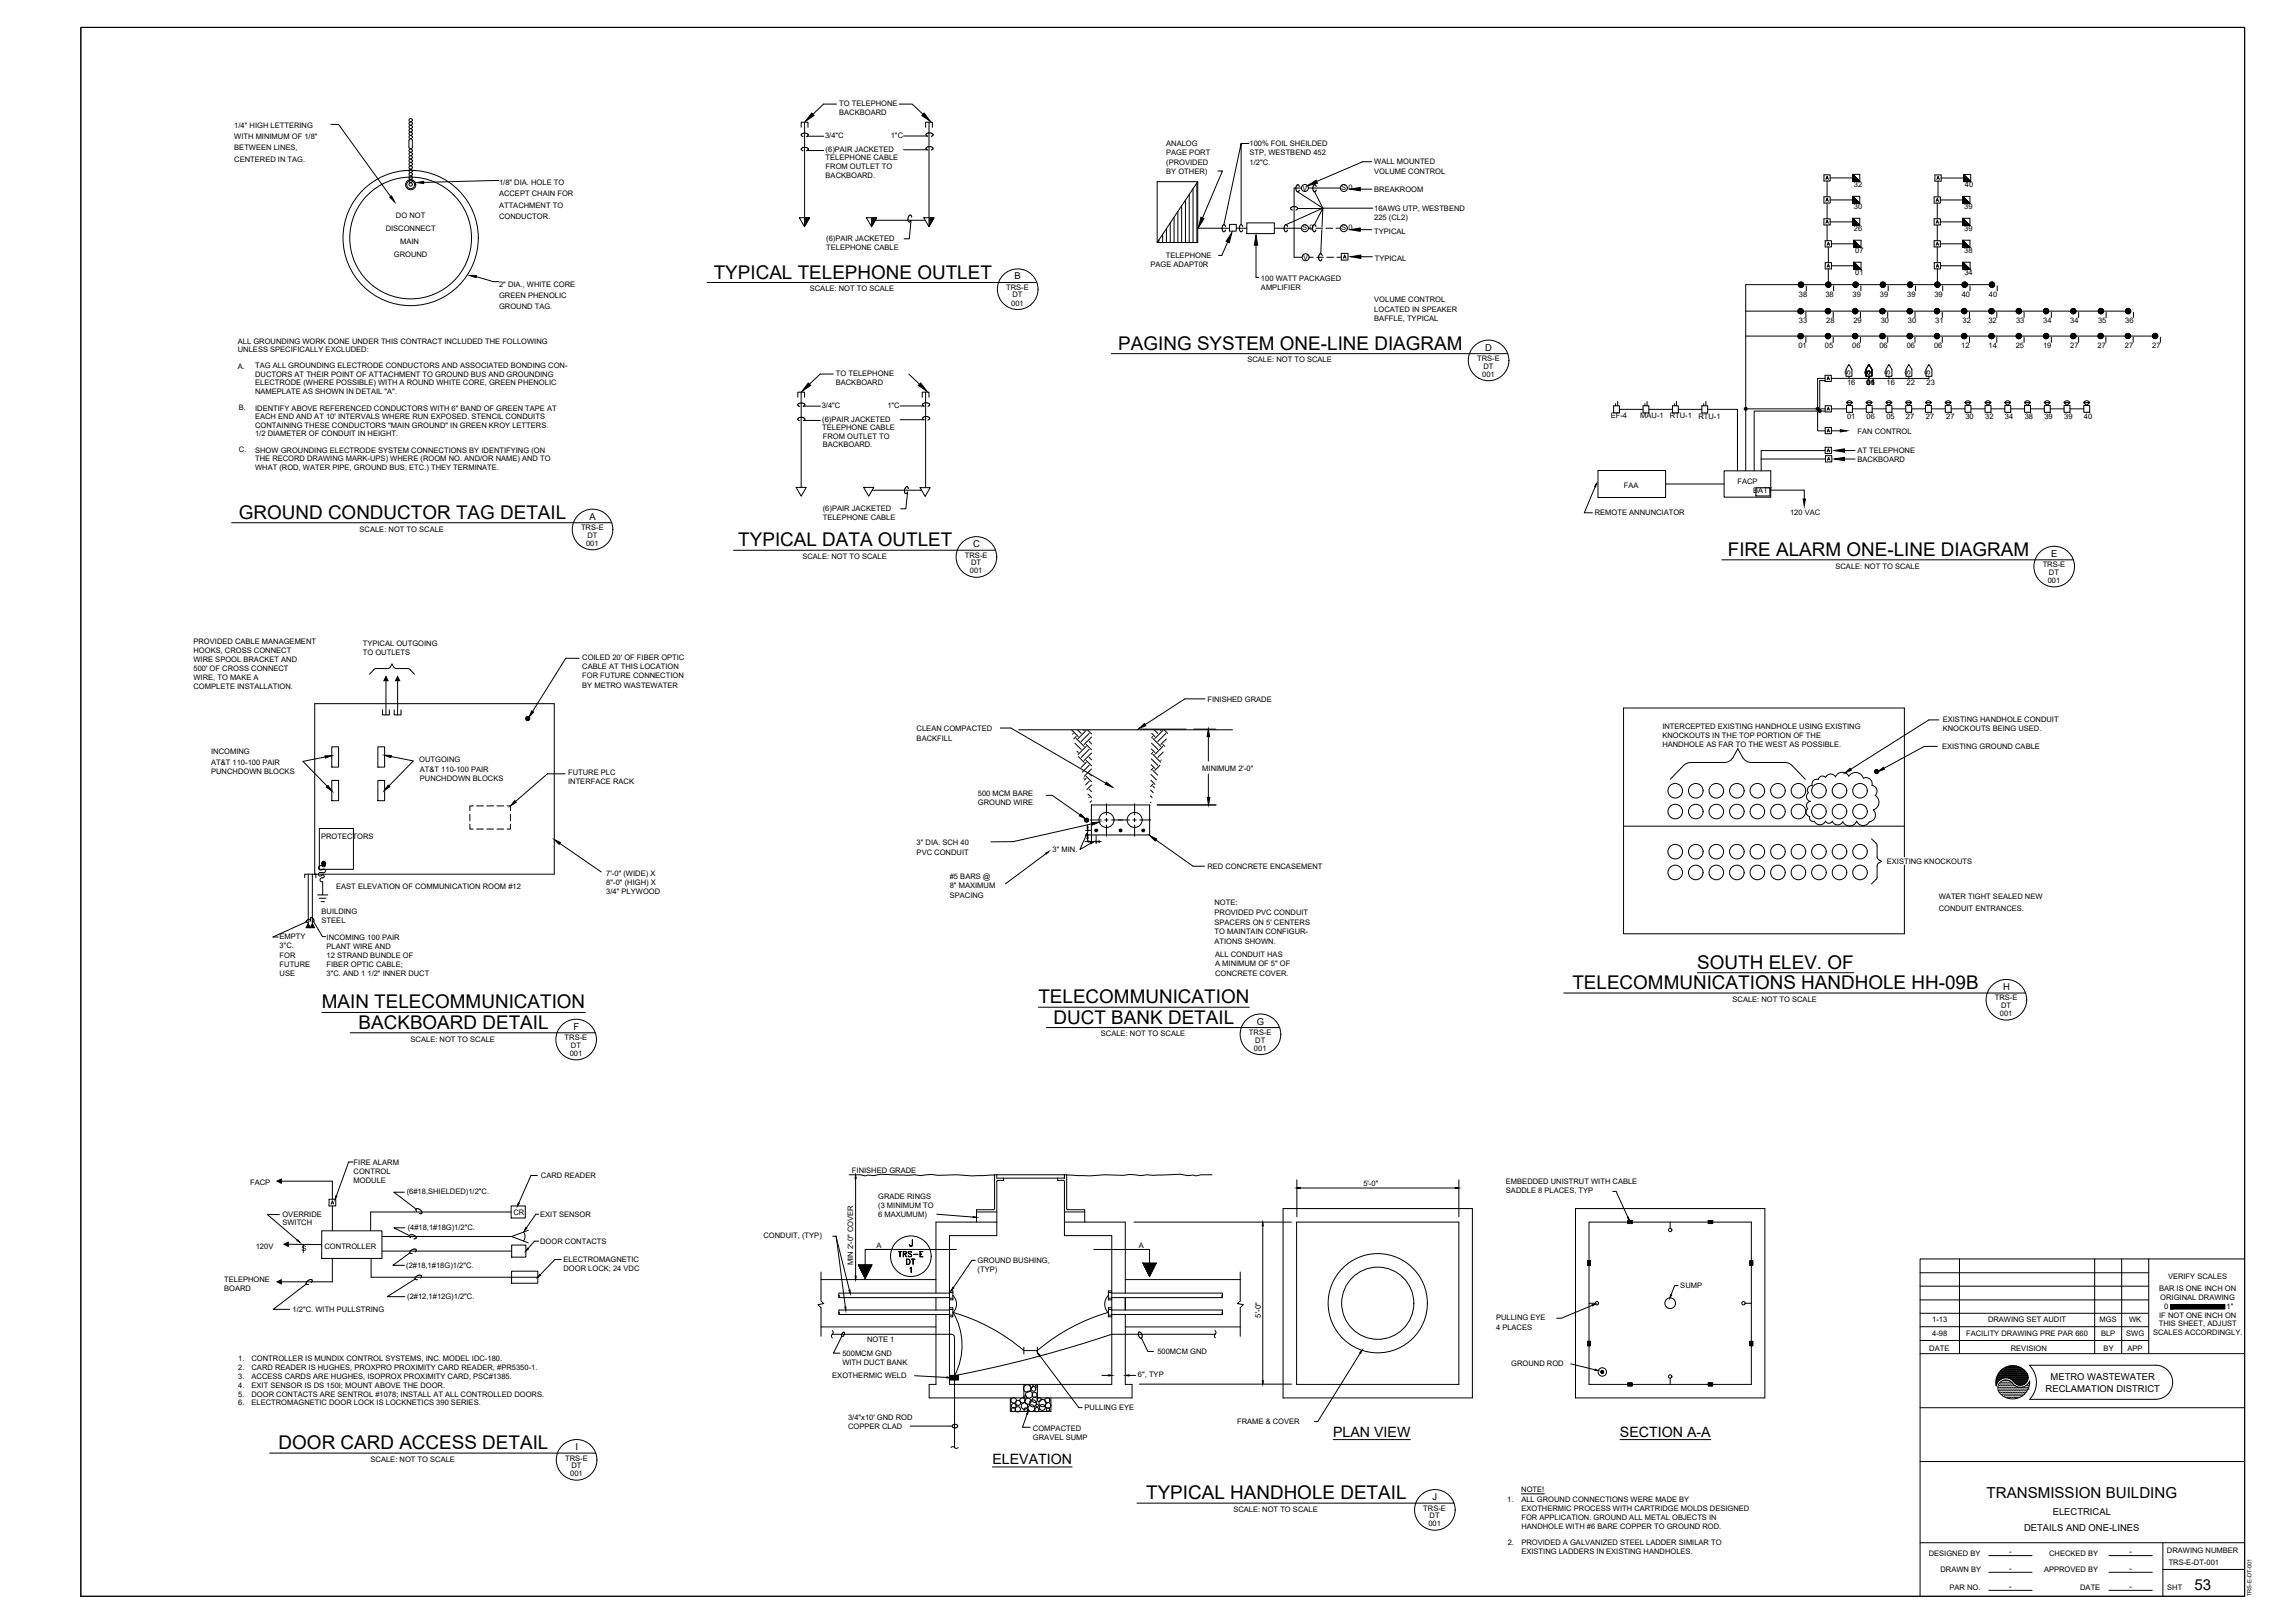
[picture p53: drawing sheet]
<svg xmlns="http://www.w3.org/2000/svg" width="1067mm" height="762mm" viewBox="0 0 1067 762" stroke-linecap="round" stroke-linejoin="round" font-family="sans-serif">
<defs><g id="words">
<g font-size="8.9">
<text x="335" y="131">TYPICAL TELEPHONE OUTLET</text>
<text x="525" y="164">PAGING SYSTEM ONE-LINE DIAGRAM</text>
<text x="112" y="244">GROUND CONDUCTOR TAG DETAIL</text>
<text x="347" y="256">TYPICAL DATA OUTLET</text>
<text x="811" y="261">FIRE ALARM ONE-LINE DIAGRAM</text>
<text x="797" y="455">SOUTH ELEV. OF</text>
<text x="738" y="464">TELECOMMUNICATIONS HANDHOLE HH-09B</text>
<text x="151" y="473">MAIN TELECOMMUNICATION</text>
<text x="488" y="471">TELECOMMUNICATION</text>
<text x="168" y="483">BACKBOARD DETAIL</text>
<text x="495" y="481">DUCT BANK DETAIL</text>
<text x="131" y="680">DOOR CARD ACCESS DETAIL</text>
<text x="538" y="704">TYPICAL HANDHOLE DETAIL</text>
</g>
<g font-size="7.1">
<text x="933" y="703">TRANSMISSION BUILDING</text>
<text x="1030" y="746">53</text>
</g>
<g font-size="6.7">
<text x="626" y="674">PLAN VIEW</text>
<text x="761" y="674">SECTION A-A</text>
<text x="466" y="687">ELEVATION</text>
</g>
<g font-size="5.7">
<text x="421" y="591">TRS-E</text>
<text x="424" y="595">DT</text>
</g>
<g font-size="4.4">
<text x="908" y="85">A</text>
<text x="908" y="106">A</text>
<text x="857" y="116">A</text>
<text x="476" y="131">B</text>
<text x="857" y="127">A</text>
<text x="697" y="165">D</text>
<text x="857" y="194">A</text>
<text x="857" y="204">A</text>
<text x="857" y="213">A</text>
<text x="277" y="244">A</text>
<text x="457" y="257">C</text>
<text x="963" y="261">E</text>
<text x="941" y="465">H</text>
<text x="269" y="483">F</text>
<text x="590" y="481">G</text>
<text x="154" y="567">A</text>
<text x="963" y="648">METRO WASTEWATER</text>
<text x="960" y="653">RECLAMATION DISTRICT</text>
<text x="270" y="681">I</text>
<text x="673" y="704">J</text>
<text x="964" y="711">ELECTRICAL</text>
<text x="950" y="719">DETAILS AND ONE-LINES</text>
</g>
<g font-size="3.5">
<text x="394" y="50">TO TELEPHONE</text>
<text x="394" y="54">BACKBOARD</text>
<text x="110" y="65">WITH MINIMUM OF 1/8&quot;</text>
<text x="110" y="60">1/4&quot; HIGH LETTERING</text>
<text x="387" y="65">3/4&quot;C</text>
<text x="418" y="65">1&quot;C</text>
<text x="110" y="71">BETWEEN LINES,</text>
<text x="388" y="71">(6)PAIR JACKETED</text>
<text x="548" y="69">ANALOG</text>
<text x="587" y="69">100% FOIL SHEILDED</text>
<text x="110" y="76">CENTERED IN TAG.</text>
<text x="388" y="75">TELEPHONE CABLE</text>
<text x="548" y="77">(PROVIDED</text>
<text x="548" y="73">PAGE PORT</text>
<text x="587" y="77">1/2&quot;C.</text>
<text x="587" y="73">STP, WESTBEND 452</text>
<text x="645" y="77">WALL MOUNTED</text>
<text x="388" y="79">FROM OUTLET TO</text>
<text x="388" y="83">BACKBOARD.</text>
<text x="548" y="82">BY OTHER)</text>
<text x="645" y="82">VOLUME CONTROL</text>
<text x="234" y="87">1/8&quot; DIA. HOLE TO</text>
<text x="612" y="90">V</text>
<text x="630" y="89">S 0</text>
<text x="871" y="88">32</text>
<text x="923" y="88">40</text>
<text x="234" y="92">ACCEPT CHAIN FOR</text>
<text x="645" y="90">BREAKROOM</text>
<text x="234" y="97">ATTACHMENT TO</text>
<text x="645" y="99">16AWG UTP, WESTBEND</text>
<text x="871" y="98">30</text>
<text x="922" y="98">39</text>
<text x="186" y="102">DO NOT</text>
<text x="234" y="103">CONDUCTOR.</text>
<text x="645" y="103">225 (CL2)</text>
<text x="181" y="108">DISCONNECT</text>
<text x="388" y="113">(6)PAIR JACKETED</text>
<text x="611" y="108">S 0</text>
<text x="630" y="108">S 0</text>
<text x="645" y="110">TYPICAL</text>
<text x="871" y="109">26</text>
<text x="922" y="109">39</text>
<text x="188" y="115">MAIN</text>
<text x="388" y="117">TELEPHONE CABLE</text>
<text x="871" y="119">07</text>
<text x="922" y="119">38</text>
<text x="185" y="121">GROUND</text>
<text x="540" y="126">PAGE ADAPT0R</text>
<text x="547" y="121">TELEPHONE</text>
<text x="612" y="122">V</text>
<text x="646" y="123">TYPICAL</text>
<text x="592" y="132">100 WATT PACKAGED</text>
<text x="871" y="129">01</text>
<text x="922" y="129">34</text>
<text x="234" y="135">2&quot; DIA., WHITE CORE</text>
<text x="380" y="137">SCALE: NOT TO SCALE</text>
<text x="472" y="136">TRS-E</text>
<text x="592" y="136">AMPLIFIER</text>
<text x="234" y="140">GREEN PHENOLIC</text>
<text x="475" y="143">001</text>
<text x="475" y="140">DT</text>
<text x="645" y="142">VOLUME CONTROL</text>
<text x="845" y="139">38</text>
<text x="857" y="139">38</text>
<text x="870" y="139">39</text>
<text x="883" y="139">39</text>
<text x="895" y="139">39</text>
<text x="908" y="139">39</text>
<text x="921" y="139">40</text>
<text x="934" y="139">40</text>
<text x="234" y="145">GROUND TAG.</text>
<text x="645" y="146">LOCATED IN SPEAKER</text>
<text x="645" y="151">BAFFLE, TYPICAL</text>
<text x="845" y="152">33</text>
<text x="857" y="152">28</text>
<text x="870" y="152">29</text>
<text x="883" y="152">30</text>
<text x="896" y="152">30</text>
<text x="909" y="152">31</text>
<text x="921" y="152">32</text>
<text x="934" y="152">32</text>
<text x="947" y="152">33</text>
<text x="959" y="152">34</text>
<text x="972" y="152">34</text>
<text x="985" y="152">35</text>
<text x="998" y="152">36</text>
<text x="112" y="162">ALL GROUNDING WORK DONE UNDER THIS CONTRACT INCLUDED THE FOLLOWING</text>
<text x="112" y="165">UNLESS SPECIFICALLY EXCLUDED:</text>
<text x="844" y="163">01</text>
<text x="857" y="163">05</text>
<text x="870" y="163">06</text>
<text x="882" y="163">06</text>
<text x="895" y="163">06</text>
<text x="908" y="163">06</text>
<text x="921" y="163">12</text>
<text x="934" y="163">14</text>
<text x="946" y="163">25</text>
<text x="959" y="163">19</text>
<text x="972" y="163">27</text>
<text x="985" y="163">27</text>
<text x="998" y="163">27</text>
<text x="1011" y="163">27</text>
<text x="112" y="173">A.</text>
<text x="120" y="173">TAG ALL GROUNDING ELECTRODE CONDUCTORS AND ASSOCIATED BONDING CON-</text>
<text x="586" y="170">SCALE: NOT TO SCALE</text>
<text x="694" y="170">TRS-E</text>
<text x="697" y="173">DT</text>
<text x="120" y="177">DUCTORS AT THEIR POINT OF ATTACHMENT TO GROUND BUS AND GROUNDING</text>
<text x="392" y="177">TO TELEPHONE</text>
<text x="696" y="177">001</text>
<text x="869" y="176" transform="rotate(-90 869 176)">S</text>
<text x="878" y="176" transform="rotate(-90 878 176)">S</text>
<text x="888" y="176" transform="rotate(-90 888 176)">S</text>
<text x="897" y="176" transform="rotate(-90 897 176)">S</text>
<text x="906" y="176" transform="rotate(-90 906 176)">S</text>
<text x="120" y="185">NAMEPLATE AS SHOWN IN DETAIL &quot;A&quot;.</text>
<text x="120" y="181">ELECTRODE (WHERE POSSIBLE) WITH A ROUND WHITE CORE, GREEN PHENOLIC</text>
<text x="392" y="181">BACKBOARD</text>
<text x="867" y="181">16</text>
<text x="876" y="181">01</text>
<text x="876" y="181">16</text>
<text x="886" y="181">16</text>
<text x="895" y="181">22</text>
<text x="905" y="181">23</text>
<text x="386" y="192">3/4&quot;C</text>
<text x="417" y="192">1&quot;C</text>
<text x="112" y="193">B.</text>
<text x="120" y="197">EACH END AND AT 10' INTERVALS WHERE RUN EXPOSED. STENCIL CONDUITS</text>
<text x="120" y="193">IDENTIFY ABOVE REFERENCED CONDUCTORS WITH 6&quot; BAND OF GREEN TAPE AT</text>
<text x="386" y="198">(6)PAIR JACKETED</text>
<text x="756" y="196">EF-4</text>
<text x="770" y="196">MAU-1</text>
<text x="784" y="196">RTU-1</text>
<text x="797" y="197">RTU-1</text>
<text x="867" y="197">01</text>
<text x="876" y="197">06</text>
<text x="886" y="197">05</text>
<text x="895" y="197">27</text>
<text x="904" y="197">27</text>
<text x="914" y="197">27</text>
<text x="923" y="197">30</text>
<text x="932" y="197">32</text>
<text x="941" y="197">34</text>
<text x="951" y="197">38</text>
<text x="960" y="197">39</text>
<text x="969" y="197">39</text>
<text x="979" y="197">40</text>
<text x="120" y="201">CONTAINING THESE CONDUCTORS &quot;MAIN GROUND&quot; IN GREEN KROY LETTERS.</text>
<text x="386" y="202">TELEPHONE CABLE</text>
<text x="872" y="204">FAN CONTROL</text>
<text x="120" y="205">1/2 DIAMETER OF CONDUIT IN HEIGHT.</text>
<text x="386" y="210">BACKBOARD.</text>
<text x="386" y="206">FROM OUTLET TO</text>
<text x="112" y="212">C.</text>
<text x="120" y="213">SHOW GROUNDING ELECTRODE SYSTEM CONNECTIONS BY IDENTIFYING (ON</text>
<text x="872" y="213">AT TELEPHONE</text>
<text x="120" y="221">WHAT (ROD, WATER PIPE, GROUND BUS, ETC.) THEY TERMINATE.</text>
<text x="120" y="217">THE RECORD DRAWING MARK-UPS) WHERE (ROOM NO. AND/OR NAME) AND TO</text>
<text x="872" y="217">BACKBOARD</text>
<text x="816" y="227">FACP</text>
<text x="762" y="229">FAA</text>
<text x="823" y="231">BATT</text>
<text x="386" y="244">TELEPHONE CABLE</text>
<text x="386" y="240">(6)PAIR JACKETED</text>
<text x="749" y="242">REMOTE ANNUNCIATOR</text>
<text x="840" y="242">120 VAC</text>
<text x="169" y="250">SCALE: NOT TO SCALE</text>
<text x="273" y="249">TRS-E</text>
<text x="275" y="256">001</text>
<text x="276" y="252">DT</text>
<text x="377" y="262">SCALE: NOT TO SCALE</text>
<text x="453" y="262">TRS-E</text>
<text x="455" y="269">001</text>
<text x="456" y="265">DT</text>
<text x="862" y="267">SCALE: NOT TO SCALE</text>
<text x="959" y="266">TRS-E</text>
<text x="962" y="270">DT</text>
<text x="961" y="274">001</text>
<text x="91" y="302">PROVIDED CABLE MANAGEMENT</text>
<text x="170" y="303">TYPICAL OUTGOING</text>
<text x="91" y="307">HOOKS, CROSS CONNECT</text>
<text x="91" y="311">WIRE SPOOL BRACKET AND</text>
<text x="170" y="308">TO OUTLETS</text>
<text x="273" y="310">COILED 20' OF FIBER OPTIC</text>
<text x="91" y="315">500' OF CROSS CONNECT</text>
<text x="273" y="314">CABLE AT THIS LOCATION</text>
<text x="91" y="319">WIRE, TO MAKE A</text>
<text x="91" y="324">COMPLETE INSTALLATION.</text>
<text x="273" y="319">FOR FUTURE CONNECTION</text>
<text x="273" y="323">BY METRO WASTEWATER</text>
<text x="567" y="329">FINISHED GRADE</text>
<text x="912" y="339">EXISTING HANDHOLE CONDUIT</text>
<text x="430" y="348">BACKFILL</text>
<text x="430" y="343">CLEAN COMPACTED</text>
<text x="781" y="342">INTERCEPTED EXISTING HANDHOLE USING EXISTING</text>
<text x="781" y="346">KNOCKOUTS IN THE TOP PORTION OF THE</text>
<text x="912" y="343">KNOCKOUTS BEING USED.</text>
<text x="781" y="351">HANDHOLE AS FAR TO THE WEST AS POSSIBLE.</text>
<text x="912" y="352">EXISTING GROUND CABLE</text>
<text x="99" y="354">INCOMING</text>
<text x="99" y="359">AT&amp;T 110-100 PAIR</text>
<text x="197" y="358">OUTGOING</text>
<text x="99" y="363">PUNCHDOWN BLOCKS</text>
<text x="197" y="362">AT&amp;T 110-100 PAIR</text>
<text x="267" y="364">FUTURE PLC</text>
<text x="565" y="362">MINIMUM 2'-0&quot;</text>
<text x="197" y="367">PUNCHDOWN BLOCKS</text>
<text x="267" y="368">INTERFACE RACK</text>
<text x="459" y="374">500 MCM BARE</text>
<text x="459" y="378">GROUND WIRE</text>
<text x="151" y="394">PROTECTORS</text>
<text x="430" y="401">PVC CONDUIT</text>
<text x="430" y="397">3&quot; DIA. SCH 40</text>
<text x="494" y="400">3&quot; MIN.</text>
<text x="886" y="405">EXISTING KNOCKOUTS</text>
<text x="285" y="411">7'-0&quot; (WIDE) X</text>
<text x="446" y="413">#5 BARS @</text>
<text x="567" y="408">RED CONCRETE ENCASEMENT</text>
<text x="158" y="417">EAST ELEVATION OF COMMUNICATION ROOM #12</text>
<text x="285" y="415">8&quot;-0&quot; (HIGH) X</text>
<text x="285" y="420">3/4&quot; PLYWOOD</text>
<text x="446" y="417">8&quot; MAXIMUM</text>
<text x="446" y="421">SPACING</text>
<text x="570" y="425">NOTE:</text>
<text x="910" y="422">WATER TIGHT SEALED NEW</text>
<text x="151" y="429">BUILDING</text>
<text x="570" y="430">PROVIDED PVC CONDUIT</text>
<text x="910" y="428">CONDUIT ENTRANCES.</text>
<text x="151" y="434">STEEL</text>
<text x="570" y="434">SPACERS ON 5' CENTERS</text>
<text x="131" y="441">EMPTY</text>
<text x="153" y="441">INCOMING 100 PAIR</text>
<text x="570" y="443">ATIONS SHOWN.</text>
<text x="570" y="439">TO MAINTAIN CONFIGUR-</text>
<text x="131" y="445">3&quot;C.</text>
<text x="131" y="450">FOR</text>
<text x="153" y="445">PLANT WIRE AND</text>
<text x="153" y="450">12 STRAND BUNDLE OF</text>
<text x="571" y="449">ALL CONDUIT HAS</text>
<text x="131" y="454">FUTURE</text>
<text x="153" y="454">FIBER OPTIC CABLE;</text>
<text x="571" y="454">A MINIMUM OF 5&quot; OF</text>
<text x="131" y="458">USE</text>
<text x="153" y="458">3&quot;C. AND 1 1/2&quot; INNER DUCT</text>
<text x="571" y="458">CONCRETE COVER.</text>
<text x="813" y="470">SCALE: NOT TO SCALE</text>
<text x="937" y="470">TRS-E</text>
<text x="940" y="473">DT</text>
<text x="939" y="477">001</text>
<text x="586" y="486">TRS-E</text>
<text x="193" y="489">SCALE: NOT TO SCALE</text>
<text x="265" y="488">TRS-E</text>
<text x="268" y="492">DT</text>
<text x="517" y="487">SCALE: NOT TO SCALE</text>
<text x="589" y="489">DT</text>
<text x="267" y="496">001</text>
<text x="589" y="493">001</text>
<text x="166" y="547">FIRE ALARM</text>
<text x="166" y="551">CONTROL</text>
<text x="400" y="551">FINISHED GRADE</text>
<text x="117" y="557">FACP</text>
<text x="166" y="555">MODULE</text>
<text x="254" y="553">CARD READER</text>
<text x="640" y="557">5'-0&quot;</text>
<text x="707" y="556">EMBEDDED UNISTRUT WITH CABLE</text>
<text x="191" y="561">(6#18,SHIELDED)1/2&quot;C.</text>
<text x="412" y="563">GRADE RINGS</text>
<text x="707" y="560">SADDLE 8 PLACES, TYP</text>
<text x="412" y="567">(3 MINIMUM TO</text>
<text x="133" y="575">SWITCH</text>
<text x="133" y="572">OVERRIDE</text>
<text x="241" y="570">CR</text>
<text x="254" y="571">EXIT SENSOR</text>
<text x="412" y="571">6 MAXUMUM)</text>
<text x="191" y="578">(4#18,1#18G)1/2&quot;C.</text>
<text x="359" y="581">CONDUIT, (TYP)</text>
<text x="120" y="587">120V</text>
<text x="142" y="587">S</text>
<text x="152" y="587">CONTROLLER</text>
<text x="254" y="584">DOOR CONTACTS</text>
<text x="412" y="586">A</text>
<text x="535" y="586">A</text>
<text x="265" y="592">ELECTROMAGNETIC</text>
<text x="459" y="593">GROUND BUSHING,</text>
<text x="191" y="595">(2#18,1#18G)1/2&quot;C.</text>
<text x="265" y="597">DOOR LOCK; 24 VDC</text>
<text x="401" y="594" transform="rotate(-90 401 594)">MIN 2'-0&quot; COVER</text>
<text x="459" y="597">(TYP)</text>
<text x="105" y="602">TELEPHONE</text>
<text x="789" y="605">SUMP</text>
<text x="1018" y="601">VERIFY SCALES</text>
<text x="105" y="606">BOARD</text>
<text x="191" y="610">(2#12,1#12G)1/2&quot;C.</text>
<text x="1014" y="606">BAR IS ONE INCH ON</text>
<text x="1014" y="610">ORIGINAL DRAWING</text>
<text x="137" y="616">1/2&quot;C. WITH PULLSTRING</text>
<text x="1016" y="615">0</text>
<text x="1046" y="615">1&quot;</text>
<text x="592" y="619" transform="rotate(-90 592 619)">5'-0&quot;</text>
<text x="702" y="620">PULLING EYE</text>
<text x="907" y="621">1-13</text>
<text x="933" y="621">DRAWING SET AUDIT</text>
<text x="986" y="621">MGS</text>
<text x="1000" y="621">WK</text>
<text x="1014" y="623">THIS SHEET, ADJUST</text>
<text x="1014" y="619">IF NOT ONE INCH ON</text>
<text x="702" y="624">4 PLACES</text>
<text x="907" y="627">4-98</text>
<text x="923" y="627">FACILITY DRAWING PRE PAR 660</text>
<text x="987" y="627">BLP</text>
<text x="998" y="627">SWG</text>
<text x="1011" y="627">SCALES ACCORDINGLY.</text>
<text x="407" y="630">NOTE 1</text>
<text x="543" y="636">500MCM GND</text>
<text x="906" y="634">DATE</text>
<text x="944" y="634">REVISION</text>
<text x="988" y="634">BY</text>
<text x="999" y="634">APP</text>
<text x="112" y="639">1.</text>
<text x="118" y="639">CONTROLLER IS MUNDIX CONTROL SYSTEMS, INC. MODEL IDC-180.</text>
<text x="396" y="636">500MCM GND</text>
<text x="396" y="641">WITH DUCT BANK</text>
<text x="710" y="642">GROUND ROD</text>
<text x="112" y="643">2.</text>
<text x="112" y="647">3.</text>
<text x="118" y="643">CARD READER IS HUGHES, PROXPRO PROXIMITY CARD READER, #PR5350-1.</text>
<text x="118" y="647">ACCESS CARDS ARE HUGHES, ISOPROX PROXIMITY CARD, PSC#1385.</text>
<text x="391" y="647">EXOTHERMIC WELD</text>
<text x="534" y="646">6&quot;, TYP</text>
<text x="112" y="652">4.</text>
<text x="118" y="652">EXIT SENSOR IS DS 150I; MOUNT ABOVE THE DOOR.</text>
<text x="112" y="660">6.</text>
<text x="112" y="656">5.</text>
<text x="118" y="656">DOOR CONTACTS ARE SENTROL #1078; INSTALL AT ALL CONTROLLED DOORS.</text>
<text x="118" y="660">ELECTROMAGNETIC DOOR LOCK IS LOCKNETICS 390 SERIES.</text>
<text x="509" y="662">PULLING EYE</text>
<text x="398" y="667">3/4&quot;x10' GND ROD</text>
<text x="398" y="671">COPPER CLAD</text>
<text x="485" y="672">COMPACTED</text>
<text x="581" y="669">FRAME &amp; COVER</text>
<text x="485" y="676">GRAVEL SUMP</text>
<text x="174" y="686">SCALE: NOT TO SCALE</text>
<text x="265" y="686">TRS-E</text>
<text x="268" y="689">DT</text>
<text x="268" y="693">001</text>
<text x="714" y="701">NOTE!</text>
<text x="708" y="705">1.</text>
<text x="714" y="705">ALL GROUND CONNECTIONS WERE MADE BY</text>
<text x="579" y="710">SCALE: NOT TO SCALE</text>
<text x="668" y="709">TRS-E</text>
<text x="671" y="713">DT</text>
<text x="714" y="709">EXOTHERMIC PROCESS WITH CARTRIDGE MOLDS DESIGNED</text>
<text x="714" y="714">FOR APPLICATION. GROUND ALL METAL OBJECTS IN</text>
<text x="671" y="717">001</text>
<text x="714" y="718">HANDHOLE WITH #6 BARE COPPER TO GROUND ROD.</text>
<text x="708" y="726">2.</text>
<text x="714" y="726">PROVIDED A GALVANIZED STEEL LADDER SIMILAR TO</text>
<text x="714" y="730">EXISTING LADDERS IN EXISTING HANDHOLES.</text>
<text x="906" y="730">DESIGNED BY</text>
<text x="943" y="730">-</text>
<text x="962" y="730">CHECKED BY</text>
<text x="1000" y="730">-</text>
<text x="1017" y="729">DRAWING NUMBER</text>
<text x="943" y="738">-</text>
<text x="1000" y="738">-</text>
<text x="1018" y="735">TRS-E-DT-001</text>
<text x="911" y="738">DRAWN BY</text>
<text x="960" y="738">APPROVED BY</text>
<text x="915" y="746">PAR NO.</text>
<text x="943" y="746">-</text>
<text x="977" y="746">DATE</text>
<text x="1000" y="746">-</text>
<text x="1018" y="746">SHT</text>
</g>
<text font-size="2.7" x="1057" y="749" transform="rotate(-90 1057 749)">TRS-E-DT-001</text>
</g></defs>
<!-- layer: STRUCT -->
<g fill="none" stroke="#000" stroke-width=".47">
<path d="M562 85h-19v29M562 85v29h-19M562 85l-19 29M148 330h112v80h-112zM150 389h16v19h-16zM399 552h7l8-1 18 1 6-1 18 1h11M467 552v16h-8v6M467 552h34M468 552v1h32v-1M471 553v1h-2l-1 1v25h-22v70h76v-70h-22v-25l-1-1h-2v-1M501 552v16h8v6M569 552h-7l-8-1-18 1-6-1-18 1h-11"/>
<path d="M459 569h9M468 574h-29v33M500 574h28v33M500 569h9M602 567h89v89h-89zM609 574h76v76h-76zM740 567h89v89h-89zM746 574h76v76h-76zM385 601h54M439 617v33h-3v6h45v-6M528 617v33h4v6h-45v-6M528 601h54"/>
<path d="M385 623h54M522 626v1M528 623h54M446 646h4v2h-4zM446 647h4M446 646h4M446 648h4M474 656v7h19v-7"/>
<circle cx="193" cy="112" r="32"/>
<circle cx="193" cy="112" r="29"/>
<circle cx="647" cy="612" r="23"/>
<circle cx="647" cy="612" r="17"/>
<circle cx="784" cy="612" r="2.5"/>
</g>
<!-- layer: HATCH -->
<g fill="none" stroke="#000" stroke-width=".47">
<path d="M553 99v15M555 97v17M557 94v20M558 91v23M560 89v25M562 86v28M544 113v1M546 110v4M548 107v7M549 105v9M551 102v12M503 343l3 3"/>
<path d="M504 344v1M505 349l3 3M505 346l-1 1M505 347l4 3M506 353h.1M506 343l2 1M506 355l3 3M509 343h.1M510 350l3 2M510 357l3 3M510 350l-4 4M510 343l-4 4"/>
<path d="M510 358l-2 2M511 343l2 2M511 348l2 1M511 356l2 1M511 352l-3 4M511 344l-3 4M511 359l-3 4M513 346l-4 4M513 354l-4 3M540 359l2 2M541 356l3 3M541 352l1 1"/>
<path d="M541 349l3 3M541 344l1 2M541 347l4 3M541 346h.1M541 353v1M541 354l4 4M542 343l2 1M545 359l-3 3M545 343h.1M545 357h.1M546 350h1M546 343l-4 4"/>
<path d="M546 350l-4 4M546 353l-2 3M547 343l1 1M547 344l-3 4M548 347l-3 3M509 365h.1M510 365l-1 1M510 364l3 3M511 373l2 1M511 367l-1 2M511 363l2 1M511 374h.1"/>
<path d="M511 371l2 1M513 369l-3 2M513 361l-4 3M513 376l-1 1M540 374h1M540 371l2 1M540 366l2 2M540 364l3 2M540 377h.1M541 368l-1 1M541 361l-1 1M541 362l3 2"/>
<path d="M541 369l1 1M152 405a.8 .8 0 0 1 1 1 .8 .8 0 0 1-1 1 .8 .8 0 0 1-1 0 1.2 1.2 0 0 0-1 0 1.2 1.2 0 0 0 0 2 1.2 1.2 0 0 0 2-1 1 1 0 0 1 1 1 1.1 1.1 0 0 1-2 1 1 1 0 0 0-1 0 1 1 0 0 0 0 1 1 1 0 0 0 1 0 .8 .8 0 0 1 1 1 .8 .8 0 0 1-1 0 .9 .9 0 0 0-1 1 1.1 1.1 0 0 0 2 1"/>
<circle cx="476" cy="657" r="1.3"/>
<circle cx="478" cy="659" r="1.2"/>
<circle cx="480" cy="657" r="1.2"/>
<circle cx="481" cy="656" r=".6"/>
<circle cx="482" cy="652" r="1.7"/>
<circle cx="483" cy="658" r="1.4"/>
<circle cx="483" cy="655" r="1.6"/>
<circle cx="484" cy="651" r=".7"/>
<circle cx="485" cy="659" r="1.6"/>
<circle cx="485" cy="652" r="1.1"/>
<circle cx="486" cy="655" r="1.2"/>
<circle cx="486" cy="657" r="1.2"/>
<circle cx="487" cy="651" r=".5"/>
<circle cx="487" cy="660" r=".6"/>
<circle cx="488" cy="657" r="1"/>
<circle cx="490" cy="659" r="1.7"/>
<circle cx="492" cy="657" r="1.2"/>
<circle cx="492" cy="660" r="1.3"/>
<circle cx="476" cy="662" r="1"/>
<circle cx="476" cy="660" r="1.1"/>
<circle cx="478" cy="662" r="1.2"/>
<circle cx="481" cy="660" r="1.5"/>
<circle cx="482" cy="662" r=".9"/>
<circle cx="484" cy="661" r="1.6"/>
<circle cx="487" cy="662" r="1"/>
<circle cx="489" cy="661" r="1.4"/>
<circle cx="492" cy="662" r=".8"/>
</g>
<!-- layer: TEXT -->
<g fill="none" stroke="#000" stroke-width=".47">
<path d="M155 58h4l24 34M393 49h-6l-5 5M422 49h6l5 5M379 71a1.2 1.2 0 0 0 0-2 1.2 1.2 0 0 0-2 0l-1 1 1 1M379 64a1.2 1.2 0 0 0 0-2 1.2 1.2 0 0 0-2 1h-1l1 1M379 71h8M379 64h8M379 71h.1M379 64h.1M424 64h11M435 69v1M435 63v1"/>
<path d="M435 70h-11M435 63l1-1a1.2 1.2 0 0 1 1 0 1.2 1.2 0 0 1 1 2h-1M435 64h.1M435 70h1M435 64h1M436 69h-1M436 69h1M437 69l1 1M438 70h-1M583 67h3M644 76h-4l-25 10M234 85l-35 1"/>
<path d="M572 80h2l-9 22M608 99a1.1 1.1 0 0 0 1-2 .9 .9 0 0 0-1 0 1 1 0 0 0-2 0 1.1 1.1 0 0 0 1 2M609 98h12M609 90l12 8-17 7M610 88a.9 .9 0 0 0-1-1 .9 .9 0 0 0-1 1l1 2M610 89l-1 1M616 88v1M617 89v1M617 90l4 8h24M618 88l-1-1v1M618 89l-1 1M639 89h5"/>
<path d="M857 95l1-2v2M857 84l1-1v1M858 94h.1M858 84h.1M909 95l1-2v2M909 94h1M428 102a.9 .9 0 0 0-1-1 .9 .9 0 0 0-1 1 1 1 0 0 0 0 2 1 1 0 0 0 2 0l-1 8h-2M574 106v2M574 108l1 1v-1M575 105l8-38v38M575 105l-1 1M575 105v1"/>
<path d="M576 114l-2 6h-2M583 105l-1 1a1.2 1.2 0 0 0 0 2 1.2 1.2 0 0 0 1 0h1M583 105l1 1M590 115v15h1M604 106l-1 1 1 2M604 105l-1 1M604 105l1 1M605 108l-2 1M617 105l-1 1a1.2 1.2 0 0 0 0 2 1.2 1.2 0 0 0 2 0M617 105l1 1M617 105l4-7v9M620 119l1 1"/>
<path d="M620 119l-1 1a1.2 1.2 0 0 0 0 2 1.2 1.2 0 0 0 2 0M621 108l-1 11M639 108h5M857 105l1-2v2M858 104h.1M909 115l1-1v1M909 115h1M224 130l8 2h2M631 121v-1l1 1M631 121h1M639 121h5M848 134v3"/>
<path d="M861 134v3M874 134v3M887 134v3M899 134v3M909 125l1-1v1M909 125h1M912 134v3M925 134v3M938 134v3M848 147v2M848 158v3M861 147v2"/>
<path d="M861 158v3M874 147v2M874 158v3M886 147v2M886 158v3M899 147v2M899 158v3M912 147v2M912 158v3M925 147v2M925 158v3M938 147v2"/>
<path d="M938 158v3M950 147v2M950 158v3M963 147v2M963 158v3M976 147v2M976 158v3M989 158v3M989 147v2M1002 158v3M1002 147v2M1014 158v3"/>
<path d="M391 176h-6l-5 4M427 176l5 4M858 178v-1l1 1M858 178h1M377 191a1.2 1.2 0 0 0 0-2 1.2 1.2 0 0 0-2 0v1v1M377 197a1.2 1.2 0 0 0 0-1 1.2 1.2 0 0 0-2 0v1v1M377 191h8M377 197h8M377 191h.1M377 197v1M423 191h11M423 197h11"/>
<path d="M434 197a1.2 1.2 0 0 1 0-2 1.2 1.2 0 0 1 2 1h1l-1 1M434 191a1.3 1.3 0 0 1 0-2 1.3 1.3 0 0 1 2 0l1 1-1 1M434 197h.1M434 191h.1M858 216l1-1v1M858 216h1M866 212h5M866 216h5M425 229a1.2 1.2 0 0 0 0 2 1.2 1.2 0 0 0 1 0l-1 8h-2M425 229l1-1v1M749 229l-5 12h4M173 317l3-3h6l2-2 2 2h6l3 3"/>
<path d="M272 309h-6l-17 26M566 328h-10l-18 12M910 338h-4l-38 24M154 355l-12 2 13 13M182 355l12 2M194 357l-12 13M470 342h5l44 26M536 342h21M560 342h11M567 342v15M790 359l-6 7M791 359l2-1h18l2-2 3-4 3 4 1 1 2 1h17l2 1 7 7"/>
<path d="M910 350h-6l-21 11M265 363h-8l-16 14M491 373h3l15 11M543 378h28M567 363v15M262 395l20 14M509 395h2M510 390h2M510 392h2M510 392l-3 7 5-3M511 387v1M511 394v1"/>
<path d="M513 392v4M513 387l-37 8h-11M515 392v4M516 395h1M543 394l17 13h6M852 386a2.9 2.9 0 0 0 3 1 2.9 2.9 0 0 0 2-1 1.7 1.7 0 0 0 2 1 1.7 1.7 0 0 0 1-1 2.7 2.7 0 0 0 3 1 2.7 2.7 0 0 0 2-1 4 4 0 0 0 4 2 4 4 0 0 0 3-2 3 3 0 0 0 3 2 3 3 0 0 0 3-2 3 3 0 0 0 2-2 3 3 0 0 0 0-4 4 4 0 0 0 2-3 4 4 0 0 0-1-4 2.7 2.7 0 0 0 0-2 2.7 2.7 0 0 0-2-2 2.9 2.9 0 0 0-1-3 2.9 2.9 0 0 0-3-1 4 4 0 0 0-3-2 4 4 0 0 0-4 1 3 3 0 0 0-3-1 3 3 0 0 0-3 2 2.6 2.6 0 0 0-3-2 2.6 2.6 0 0 0-2 2 1.9 1.9 0 0 0-2-1 1.9 1.9 0 0 0-1 2 2.2 2.2 0 0 0-3 0 2.2 2.2 0 0 0 0 3 2.1 2.1 0 0 0-2 1 2.1 2.1 0 0 0 0 2 2.3 2.3 0 0 0-1 3 2.3 2.3 0 0 0 2 1 2 2 0 0 0-2 2 2 2 0 0 0 1 2 2.5 2.5 0 0 0 1 4 1.7 1.7 0 0 0 2 2M879 394l2 2M881 396v7l3 1-3 2v6l-2 3M491 401l-19 14M144 433l-16 7h3M144 433h1M145 433a1 1 0 0 0 0-2 .7 .7 0 0 0-1 1v1"/>
<path d="M146 432a.7 .7 0 0 1 1-1 .7 .7 0 0 1 0 1v1M147 432v1M147 433l4 7h2M147 433h.1M166 546h-2l-6 16M190 560h-5l10 8M252 552h-3l-5 13M402 553v48M609 554v17M609 558h74M685 554v17M757 559h2l5 13"/>
<path d="M131 570h-5l14 12M190 576h-5l7 4M193 580h-1M193 580h2v1M195 568h2a1.2 1.2 0 0 1 1 0 1.2 1.2 0 0 1-1 2M195 568l1 1M197 570h.1M253 570h-1l-5 6M440 570l17 1M532 574h74M593 576v74M192 580l1 1"/>
<path d="M192 588l-8 6h6M192 588l2 1M195 588a1 1 0 0 0 0-2 .9 .9 0 0 0-1 1l-2 1M195 581l-1 1M253 583h-2l-3 3M264 591h-3l-7 8M385 597v14l2 1-3 1 1 1v13M391 580h2M393 580l6 26M393 580l4 34M427 595h1v2v-2zM428 582v2v1l-1-1 1 1z"/>
<path d="M458 592h-2l-8 13M582 597v14l-1 1 3 1-2 1v13M144 603h1M144 603l-16 12h8M146 602a.9 .9 0 0 0 0-1 .9 .9 0 0 0-1 0l-1 2M195 601l-13 8h8M195 601h1M197 600a.9 .9 0 0 0 0-1 .9 .9 0 0 0-1 0l-1 2M748 613l-15 6h-2M788 604h-2l-1 4M395 628l-4 7h3M395 627h.1"/>
<path d="M396 626a.9 .9 0 0 1 1 1 .9 .9 0 0 1-1 0h-1zM488 636l19 25h1M535 628h1M536 628l3 7h3M536 627v1M536 627a1.1 1.1 0 0 0 0-1 1.1 1.1 0 0 0-2 0l1 2M639 635l-20 32h-2M429 646l16 1M517 646h4M530 646h3M535 650h71M738 640l11 3"/>
<path d="M427 670h20M447 670h1M448 669l-1 1M448 669a1.1 1.1 0 0 1 1 0 1.1 1.1 0 0 1 0 1 1.1 1.1 0 0 1-1 0M482 664l-2 6h4M714 701h11"/>
<circle cx="631" cy="88" r="1.6"/>
<circle cx="613" cy="107" r="1.6"/>
<circle cx="631" cy="107" r="1.6"/>
</g>
<g fill="#000" stroke="#000" stroke-width=".47">
<path d="M381 53l1 1-4 3zM434 53l3 4-4-3zM183 93l1-1 1 3zM196 86l3-1v1zM614 87l4-2 1 1zM634 89l5-1v2zM564 102l1 1-2 4zM578 109l-1 5-1-1zM590 110l1 5h-2zM634 108l5-1v2zM220 129h4l-1 1zM634 121l5-1v1z"/>
<path d="M380 180l1 1-4 3zM432 180l3 4-4-3zM861 212l5-1v1zM861 216l5-1v1zM750 227l-1 2v-1zM250 334h1l-3 3zM153 355h3l-3 1zM180 355h4v1zM535 342l2-2 1 1zM567 342l1 4h-1zM154 369l2 2-3-1zM182 369h1l-3 2z"/>
<path d="M242 376v1l-2 1zM520 367l2 3-3-2zM567 374h1l-1 4zM866 363l3-2v1zM882 362l2-2 1 1zM260 394l3 2zM507 382l3 2-3-1zM511 391l-1 1zM511 392v2h-1zM510 388h1v2zM511 395h2h-2zM512 396l2-1-2 1z"/>
<path d="M513 386h3l-3 1zM515 395h1zM540 392l3 2-1 1zM491 401l1-1-1 1zM402 552v1h-1zM609 558h2zM683 558h2h-2zM158 561v1l-1 1zM243 565h1l-1 1zM247 576v1l-1 1zM457 571l2 1h-2zM593 574v2z"/>
<path d="M764 572l1-1v2zM140 582l1 1-2-1zM248 586l-1 1zM253 598l1 1-1 1zM401 599h1v2zM397 614v1zM399 606v1zM447 604l1 1-1 1zM747 613l2-1-1 1zM784 608h1l-1 1zM487 635l1 1v1zM639 634v1h-1z"/>
<path d="M445 646l1 1h-1zM521 645l1 1h-1zM528 646l2-1v1zM593 648v2zM749 643l1 1-1-1zM483 663l-1 1z"/>
</g>
<!-- layer: GSPAVED -->
<path d="M478 343h101" fill="none" stroke="#000" stroke-width=".47"/>
<!-- layer: SMALL -->
<g fill="none" stroke="#000" stroke-width=".47">
<path d="M192 65l2 1v3a.8 .8 0 0 1-1 1 .8 .8 0 0 1-1-1zM156 351h3v9h-3zM177 351h4v9h-4zM156 366h3v10h-3zM177 366h4v10h-4zM152 414v6M149 420h5M150 422h3M151 423h1M764 573h2v1h-2zM764 573v1M765 573v1"/>
<path d="M766 573v1M784 574v3M802 573h2v1h-2zM802 573v1M803 573v1M804 573v1M745 592h2v2h-2zM745 593h2M745 594h2M745 592h2M822 592h1v2h-1zM822 593h1"/>
<path d="M822 594h1M822 592h1M394 608v1M394 617h52M394 609h52M394 616v1zM439 609v6M446 614h1v4h-1M446 607h-52v1M446 615h-52v1M446 617h1M446 615h1"/>
<path d="M446 606h1v4h-1M446 607h1M446 610h1M447 608l2 2v2v3l-2 1M520 616a89 89 0 0 0-33 18M520 617h2M520 615h2M520 607h2M520 610h2M520 608l-1 2v2v3l1 1M522 607h52v1M522 615h52v1"/>
<path d="M522 617h52M522 609h52M522 606h-2v4h2M522 614h-2v4h2M528 615v-6v6M574 608v1M574 616v1zM746 612h3M819 612h3M391 626l56 1 1 1v18a30 30 0 0 0 0-30 89 89 0 0 1 33 18M391 625v1M391 626l-1 1 1 1"/>
<path d="M481 633v3M481 634h6M487 633v3M522 627a575 575 0 0 1-74 19M522 626h49M571 625v1M571 626l-1 1 1 1M745 630h2v2h-2zM745 631h2M745 630h2M745 632h2M822 630h1v2h-1z"/>
<path d="M822 631h1M822 630h1M822 632h1M448 648v32M764 649h2v2h-2zM764 649v2M765 649v2M766 649v2M784 647v3M802 649h2v2h-2zM802 649v2M803 649v2"/>
<path d="M804 649v2"/>
<circle cx="193" cy="58" r=".8"/>
<circle cx="193" cy="56" r=".8"/>
<circle cx="193" cy="60" r=".8"/>
<circle cx="193" cy="64" r=".8"/>
<circle cx="193" cy="61" r=".8"/>
<circle cx="193" cy="63" r=".8"/>
<circle cx="193" cy="71" r=".8"/>
<circle cx="193" cy="72" r=".8"/>
<circle cx="193" cy="75" r=".8"/>
<circle cx="193" cy="79" r=".8"/>
<circle cx="193" cy="74" r=".8"/>
<circle cx="193" cy="77" r=".8"/>
<circle cx="193" cy="87" r="1.9"/>
<circle cx="193" cy="87" r="2.4"/>
<circle cx="193" cy="85" r=".8"/>
<circle cx="193" cy="80" r=".8"/>
<circle cx="193" cy="82" r=".8"/>
<circle cx="193" cy="87" r=".8"/>
<circle cx="193" cy="83" r=".8"/>
<circle cx="784" cy="577" r=".8"/>
<circle cx="750" cy="612" r=".8"/>
<circle cx="819" cy="612" r=".8"/>
<circle cx="752" cy="644" r="2"/>
<circle cx="784" cy="646" r=".8"/>
</g>
<!-- layer: CABLES -->
<g fill="none" stroke="#000" stroke-width=".47">
<path d="M376 60v-3h3v3M378 57v49M435 60v-3h3v3M436 57v49M611 88h-3v33h3M614 88h15M856 92h3v3h-3zM856 82h3v3h-3zM858 85v7M858 95v8M859 84h11l2 1M859 94h11"/>
<path d="M870 82l3 3h-3v-3h3v3zM870 92v4h3l-3-4 3 4M870 92h3v4M870 82l3 3M870 83l2 2M870 83l2 2-2-2M870 84l1 1M870 85h.1M870 92l3 4M870 93l3 3M870 93l2 3M870 94l2 2"/>
<path d="M870 94l1 2M870 95l1 1M870 95v1M873 85l-3-3 3 3M908 92h3v3h-3zM910 95v8M910 85v7M911 94h11l1 2M911 84h11M922 92v4h3l-3-4 3 4M922 92h3v4M922 92l3 4"/>
<path d="M922 93l3 3M922 93l2 3M922 94l2 2M922 94l1 2M922 95l1 1M922 95v1M922 82h3v3l-3-3 3 3h-3M922 82l3 3M922 83l3 2M922 83l2 2M922 84l1 1M922 85h1"/>
<path d="M922 85h.1M922 82v3M924 96l-2-3 2 3M375 102h5l-2 4zM378 102v4M378 102v3M379 102v3M379 102v2M380 102v1M407 102h5l-3 4zM409 102v4M410 102v4"/>
<path d="M410 102v3M410 102v2M411 102v2M411 102v1M411 103h23M434 102h5l-3 4zM437 102v4M437 102v3M437 102v2M438 102v2M438 102v1M563 107h14"/>
<path d="M577 105h3v4h-3zM580 107h5M585 105h13v5h-13zM598 107h13M630 119h3v3h-3zM856 103h3v3h-3zM858 106v7M858 116v7M859 104h11M860 114h10l2 2M870 102l3 4h-3M870 102h3v4l-3-3"/>
<path d="M870 102v4M870 103l3 3M870 104l2 2M870 104l2 2-2-2M870 104l1 2-1-2M870 105l1 1M870 106h.1M870 106v-1l1 1M870 113l4 3h-4zM870 113h4v3zM870 113l4 3M870 113l3 3-3-3"/>
<path d="M870 114l3 2M870 115l2 1M870 115l1 1M870 116h1M872 106l-2-2 2 2M873 116l-3-2 3 2M908 113h3v3h-3zM910 106v7M910 116v7M911 114h11l1 2-1-1M911 104h11l1 2M922 113l3 3h-3z"/>
<path d="M922 102l3 4h-3M922 102v4M922 102h3v4l-3-3 3 3M922 113h3v3zM922 113l3 3M922 113l2 3M922 114l2 2M922 115l1 1M922 115v1M922 116h.1M922 103l3 3M922 103l2 3"/>
<path d="M922 104l2 2-2-2M922 104l1 2M922 105l1 1-1-1M922 105v1M922 106h.1M858 126v8M860 125h10l2 1M870 123v3h4l-4-3 4 3M870 123h4v3M870 123l4 3M870 124l3 2-3-2M870 125l2 1"/>
<path d="M870 126h1h-1M871 126h-1h1M873 126l-3-2 3 2M873 126l-3-3 4 3M908 123h3v3h-3zM910 126v8M911 125h11M922 126h3l-3-3 3 3M922 123v3M922 123h3v3M922 123l3 3M922 124l3 2"/>
<path d="M922 124l2 2M922 125l2 1M922 125l1 1-1-1M922 125l1 1M922 126h1M922 126h.1M935 134h-115v87M820 146h179M820 158h192M857 176h3v3h-3zM857 178h-4v15M857 179h-3v13"/>
<path d="M868 171l2 2v4h-3v-4zM868 177v1M876 173v4h3v-4M876 173l2-2 1 2M878 177v1M887 171l1 2v4h-2v-4zM887 177v1M896 171l2 2v4h-3v-4zM896 177v1M906 171l1 2v4h-3v-4zM906 177v1h-46M375 186v-2h3v2"/>
<path d="M376 184v45M433 186v-2h3v2M435 184v45M758 191h2v3h-2zM759 190v1M760 189v2M760 192h11M771 191h3v3h-3zM772 190v1M773 189v2M774 192h11M785 191h3v3h-3z"/>
<path d="M786 190v1M787 189v2M788 192h11M799 191h3v3h-3zM800 190v1M801 189v2M802 192h14v29M820 192h37M853 193v9h4M854 192v1M857 193h-33v28M860 192h7"/>
<path d="M867 189l1-1 2 1M867 190h3v4h-3zM868 189h2l-2 1-1-1h2M870 192h6M876 189l2-1 1 1M876 190h3v4h-3zM877 189h2l-1 1-2-1h2M879 192h7M886 189l1-1 1 1M886 190h2v4h-2zM887 189h1l-1 1M887 189h-1l1 1"/>
<path d="M888 192h7M895 189l1-1 2 1M895 190h3v4h-3zM896 189h2l-2 1-1-1h2M898 192h6M904 189l1-1 2 1M904 190h3v4h-3zM905 189h2l-2 1-1-1h2M907 192h6M913 189l2-1 1 1M913 190h3v4h-3zM914 189h2l-1 1"/>
<path d="M915 189h-2l2 1M916 192h7M923 189l1-1 1 1M923 190h2v4h-2zM924 189h1l-1 1-1-1h1M926 192h6M932 189l1-1 2 1M932 190h3v4h-3zM933 189h2l-2 1-1-1h2M935 192h6M941 189l2-1 1 1M941 190h3v4h-3z"/>
<path d="M942 189h2l-1 1M943 189h-2l2 1M944 192h7M951 189l1-1 1 1M951 190h2v4h-2zM952 189h1l-1 1-1-1h1M953 192h7M960 189l1-1 2 1M960 190h3v4h-3zM961 189h2l-2 1-1-1h2M963 192h6M969 189l2-1 1 1"/>
<path d="M969 190h3v4h-3zM970 189h2l-1 1M971 189h-2l1 1M972 192h6M978 189l2-1 1 1M978 190h3v4h-3zM979 189h2l-1 1-2-1h2M827 216h30M857 212h-30v9M857 214h3v3h-3zM860 202h4M374 229h5l-3 4z"/>
<path d="M406 229h4l-2 4zM410 230h23M432 229h5l-3 4zM750 221h32v13h-32zM782 227h28M810 221h21v12h-21zM824 229h7v4h-7zM831 230h16v4M181 319v17M187 319v17M180 333v3h3v-3M185 333v3h3v-3"/>
<path d="M143 412v-2h5v2M145 410v26M147 410v26M132 555h24v8M156 566v12M240 566h7v6h-7zM240 569h-66v9M246 578l1 2-1 3M248 578l-8 3M135 584h16M142 584v4M156 591v11h-24"/>
<path d="M174 591v9h79M179 581h61M179 587h61M240 597h13v5h-13zM240 585h7v5h-7zM240 581l8 3M450 680h-1l-1-1-1 1"/>
<circle cx="613" cy="88" r="1.6"/>
<circle cx="613" cy="121" r="1.6"/>
</g>
<!-- layer: TEXT2 -->
<path d="M626 676h36M761 676h42M466 689h37" fill="none" stroke="#000" stroke-width=".47"/>
<!-- layer: CABLES -->
<g fill="#000" stroke="#000" stroke-width=".47">
<path d="M853 192h1zM864 202h3l-3 1zM847 234h1l-1 3zM181 318l1 2h-2zM187 318l1 2h-2zM248 337h1zM880 362h1zM510 384v1zM515 389v1zM526 389v1zM537 389v1zM145 434l1 2h-2z"/>
<path d="M147 434l1 2h-2zM130 555l2-1v2zM133 584l2-1v2zM130 602l2-1v2z"/>
<path d="M844 134h2zM844 134h2zM845 134h1z"/>
<path d="M845 133l1 1zM845 133l1 1zM844 133l2 1z"/>
<path d="M845 134h1zM846 134l-1 1zM846 134l-1 1z"/>
<path d="M845 132l1 2zM845 133l1 1zM845 133l1 1z"/>
<path d="M846 134v1zM846 134v1zM846 134v1z"/>
<path d="M846 133v1zM846 132v2zM846 132v2z"/>
<path d="M846 134h1zM846 134h1zM846 134h1z"/>
<path d="M846 134h1zM846 134l1-1zM846 134l1-1z"/>
<path d="M857 134h1zM857 134h1zM857 134h1z"/>
<path d="M858 133v1zM857 133l1 1zM857 133l1 1z"/>
<path d="M858 134v1zM858 134v1z"/>
<path d="M858 132v2zM858 133v1zM858 133v1z"/>
<path d="M858 134v1zM858 134l1 1zM858 134l1 1z"/>
<path d="M859 133l-1 1zM859 132l-1 2zM858 132v2z"/>
<path d="M858 134h2zM858 134h2zM858 134h2z"/>
<path d="M858 134h2zM858 134l2-1zM858 134l2-1z"/>
<path d="M870 134h1zM870 134h1zM870 134h1z"/>
<path d="M870 133l1 1zM870 133l1 1zM870 133l1 1z"/>
<path d="M870 134h1zM871 134v1zM871 134v1z"/>
<path d="M871 132v2zM871 133v1zM870 133l1 1z"/>
<path d="M871 134v1zM871 134l1 1zM871 134l1 1z"/>
<path d="M872 133l-1 1zM872 132l-1 2zM871 132v2z"/>
<path d="M871 134h1zM871 134h1zM871 134h1z"/>
<path d="M871 134h1zM871 134l1-1zM871 134l1-1z"/>
<path d="M883 134h1zM883 134h1zM883 134h1z"/>
<path d="M883 133l1 1zM883 133l1 1zM883 133l1 1z"/>
<path d="M883 134h1zM884 134v1zM884 134v1z"/>
<path d="M884 132v2zM883 133l1 1zM883 133l1 1z"/>
<path d="M884 134v1zM884 134v1zM884 134l1 1z"/>
<path d="M885 133l-1 1zM884 132v2zM884 132v2z"/>
<path d="M884 134h1zM884 134h1zM884 134h1z"/>
<path d="M884 134h1zM884 134l1-1zM885 133l-1 1z"/>
<path d="M896 134h1zM896 134h1zM896 134h1z"/>
<path d="M896 133l1 1zM896 133l1 1zM896 133l1 1z"/>
<path d="M897 134l-1 1zM897 134v1zM897 134v1z"/>
<path d="M897 132v2zM896 133l1 1zM896 133l1 1z"/>
<path d="M897 134v1zM897 134v1zM897 134v1z"/>
<path d="M897 133v1zM897 132v2zM897 132v2z"/>
<path d="M897 134h1zM897 134h1zM897 134h1z"/>
<path d="M897 134h1zM897 134l1-1zM897 134l1-1z"/>
<path d="M909 134h1zM909 134h1zM909 134h1z"/>
<path d="M909 133l1 1zM909 133l1 1zM909 133l1 1z"/>
<path d="M910 134l-1 1zM910 134l-1 1zM910 134v1z"/>
<path d="M909 132l1 2zM909 133l1 1zM909 133l1 1z"/>
<path d="M910 134v1zM910 134v1zM910 134h1z"/>
<path d="M910 133v1zM910 132v2zM910 132v2z"/>
<path d="M910 134h1zM910 134h1zM910 134h1z"/>
<path d="M910 134h1zM910 134l1-1zM910 134l1-1z"/>
<path d="M921 134h1zM921 134h1zM921 134h1z"/>
<path d="M922 133v1zM921 133l1 1zM921 133l1 1z"/>
<path d="M922 134v1zM922 134v1z"/>
<path d="M922 132v2zM922 133v1zM922 133v1z"/>
<path d="M922 134l1 1zM922 134l1 1zM922 134h1z"/>
<path d="M923 133l-1 1zM923 132l-1 2zM922 132v2z"/>
<path d="M922 134h2zM922 134h2zM922 134h2z"/>
<path d="M922 134l2-1zM922 134l2-1zM922 134l2-1z"/>
<path d="M934 134h1zM934 134h1zM934 134h1z"/>
<path d="M934 133l1 1zM934 133l1 1zM934 133l1 1z"/>
<path d="M934 134h1zM935 134v1zM935 134v1z"/>
<path d="M935 132v2zM935 133v1zM934 133l1 1z"/>
<path d="M935 134l1 1zM935 134l1 1zM935 134h1z"/>
<path d="M936 133l-1 1zM936 132l-1 2zM935 132v2z"/>
<path d="M935 134h1zM935 134h1zM935 134h1z"/>
<path d="M935 134h1zM935 134l1-1zM935 134l1-1z"/>
<path d="M844 158h1zM844 158h1zM844 158h1z"/>
<path d="M844 146h1zM844 146h1zM844 147l1-1z"/>
<path d="M845 157v1zM844 157l1 1zM844 157l1 1z"/>
<path d="M845 159v-1zM845 158v1zM845 158v1z"/>
<path d="M845 145v1zM844 145l1 1zM844 146h1z"/>
<path d="M845 147v-1zM845 146v1zM845 146v1z"/>
<path d="M845 157v1zM845 157v1zM845 157v1z"/>
<path d="M845 158l1 1zM845 158l1 1zM845 158l1 1z"/>
<path d="M845 145v1zM845 145v1zM845 145v1z"/>
<path d="M845 146l1 1zM845 146l1 1zM845 146l1 1z"/>
<path d="M846 157l-1 1zM846 157l-1 1zM845 157v1z"/>
<path d="M845 158h1zM845 158h1zM845 158h2z"/>
<path d="M846 145l-1 1zM846 145l-1 1zM845 145v1z"/>
<path d="M845 146l1 1zM845 146l1 1zM845 146h2z"/>
<path d="M845 158h2zM845 158l1-1zM845 158l1-1z"/>
<path d="M845 146h2zM845 146l1-1zM845 146l1-1z"/>
<path d="M857 158h1zM857 158h1zM857 158h1z"/>
<path d="M857 146h1zM857 146h1zM857 147l1-1z"/>
<path d="M857 157l1 1zM857 157l1 1zM857 157l1 1z"/>
<path d="M858 158v1zM858 158v1zM858 158v1z"/>
<path d="M857 145l1 1zM857 145l1 1zM857 146h1z"/>
<path d="M858 146v1zM858 146v1zM858 146v1z"/>
<path d="M858 157v1zM858 157v1zM857 157l1 1z"/>
<path d="M858 158l1 1zM858 158l1 1zM858 158l1 1z"/>
<path d="M858 145v1zM858 145v1zM857 145l1 1z"/>
<path d="M858 146l1 1zM858 146l1 1zM858 146l1 1z"/>
<path d="M859 157l-1 1zM859 157l-1 1zM858 157v1z"/>
<path d="M858 158h1zM858 158h1zM858 158h1z"/>
<path d="M859 145l-1 1zM859 145l-1 1zM858 145v1z"/>
<path d="M858 146l1 1zM858 146h1zM858 146h1z"/>
<path d="M858 158h1zM858 158l1-1zM858 158l1-1z"/>
<path d="M858 146h1zM858 146h1zM858 146l1-1z"/>
<path d="M870 158h1zM870 158h1zM870 158h1z"/>
<path d="M870 146h1zM870 146h1zM870 147l1-1z"/>
<path d="M870 157l1 1zM870 157l1 1zM870 157l1 1z"/>
<path d="M870 159l1-1zM871 158v1zM871 158v1z"/>
<path d="M870 145l1 1zM870 145l1 1zM870 146h1z"/>
<path d="M870 147l1-1zM871 146v1zM871 146v1z"/>
<path d="M871 157v1zM870 157l1 1zM870 157l1 1z"/>
<path d="M871 158v1zM871 158v1zM871 158l1 1z"/>
<path d="M871 145v1zM870 145l1 1zM870 145l1 1z"/>
<path d="M871 146v1zM871 146v1zM871 146l1 1z"/>
<path d="M872 157l-1 1zM871 157v1zM871 157v1z"/>
<path d="M871 158h1zM871 158h1zM871 158h1z"/>
<path d="M872 145l-1 1zM871 145v1zM871 145v1z"/>
<path d="M871 146l1 1zM871 146h1zM871 146h1z"/>
<path d="M871 158l1-1zM871 158l1-1zM871 158l1-1z"/>
<path d="M871 146h1zM871 146h1zM871 146l1-1z"/>
<path d="M883 158h1zM883 158h1zM883 158h1z"/>
<path d="M883 146h1zM883 146h1zM883 147l1-1z"/>
<path d="M883 157l1 1zM883 157l1 1zM883 157l1 1z"/>
<path d="M884 158l-1 1zM884 158v1zM884 158v1z"/>
<path d="M883 145l1 1zM883 145l1 1zM883 146h1z"/>
<path d="M883 147l1-1zM884 146v1zM884 146v1z"/>
<path d="M884 157v1zM883 157l1 1zM883 157l1 1z"/>
<path d="M884 158v1zM884 158v1zM884 158l1 1z"/>
<path d="M884 145v1zM883 145l1 1zM883 145l1 1z"/>
<path d="M884 146v1zM884 146v1zM884 146l1 1z"/>
<path d="M884 157v1zM884 157v1zM884 157v1z"/>
<path d="M884 158h1zM884 158h1zM884 158h1z"/>
<path d="M884 145v1zM884 145v1zM884 145v1z"/>
<path d="M884 146l1 1zM884 146l1 1zM884 146h1z"/>
<path d="M884 158h1zM884 158l1-1zM884 158l1-1z"/>
<path d="M884 146h1zM884 146l1-1zM884 146l1-1z"/>
<path d="M896 158h1zM896 158h1zM896 158h1z"/>
<path d="M896 146h1zM896 146h1zM896 147l1-1z"/>
<path d="M896 157l1 1zM896 157l1 1zM896 157l1 1z"/>
<path d="M896 159l1-1zM897 158l-1 1zM897 158l-1 1z"/>
<path d="M896 145l1 1zM896 145l1 1zM896 146h1z"/>
<path d="M896 147l1-1zM897 146l-1 1zM897 146l-1 1z"/>
<path d="M896 157l1 1zM896 157l1 1zM896 157l1 1z"/>
<path d="M897 158v1zM897 158v1zM897 158l1 1z"/>
<path d="M896 145l1 1zM896 145l1 1zM896 145l1 1z"/>
<path d="M897 146v1zM897 146v1zM897 146l1 1z"/>
<path d="M897 157v1zM897 157v1zM897 157v1z"/>
<path d="M897 158h1zM897 158h1zM897 158h1z"/>
<path d="M897 145v1zM897 145v1zM897 145v1z"/>
<path d="M897 146l1 1zM897 146l1 1zM897 146h1z"/>
<path d="M897 158h1zM897 158l1-1zM897 158l1-1z"/>
<path d="M897 146h1zM897 146l1-1zM897 146l1-1z"/>
<path d="M908 158h1zM908 158h1zM908 158h1z"/>
<path d="M908 146h1zM908 146h1zM908 147l1-1z"/>
<path d="M909 157v1zM908 157l1 1zM908 157l1 1z"/>
<path d="M909 159v-1zM909 158v1zM909 158v1z"/>
<path d="M909 145v1zM908 145l1 1zM908 146h1z"/>
<path d="M909 147v-1zM909 146v1zM909 146v1z"/>
<path d="M909 157v1zM909 157v1zM909 157v1z"/>
<path d="M909 158v1zM909 158l1 1zM909 158l1 1z"/>
<path d="M909 145v1zM909 145v1zM909 145v1z"/>
<path d="M909 146v1zM909 146l1 1zM909 146l1 1z"/>
<path d="M910 157l-1 1zM910 157l-1 1zM909 157v1z"/>
<path d="M909 158h2zM909 158h2zM909 158h2z"/>
<path d="M910 145l-1 1zM910 145l-1 1zM909 145v1z"/>
<path d="M909 146l2 1zM909 146l2 1zM909 146h2z"/>
<path d="M909 158h2zM909 158l2-1zM909 158l2-1z"/>
<path d="M909 146h2zM909 146l2-1zM909 146l2-1z"/>
<path d="M921 158h1zM921 158h1zM921 158h1z"/>
<path d="M921 146h1zM921 146h1zM921 147l1-1z"/>
<path d="M921 157l1 1zM921 157l1 1zM921 157l1 1z"/>
<path d="M922 158l-1 1zM922 158v1zM922 158v1z"/>
<path d="M921 145l1 1zM921 145l1 1zM921 146h1z"/>
<path d="M921 147l1-1zM922 146v1zM922 146v1z"/>
<path d="M922 157v1zM922 157v1zM921 157l1 1z"/>
<path d="M922 158v1zM922 158l1 1zM922 158l1 1z"/>
<path d="M922 145v1zM922 145v1zM921 145l1 1z"/>
<path d="M922 146v1zM922 146l1 1zM922 146l1 1z"/>
<path d="M923 157l-1 1zM923 157l-1 1zM922 157v1z"/>
<path d="M922 158h1zM922 158h1zM922 158h1z"/>
<path d="M923 145l-1 1zM923 145l-1 1zM922 145v1z"/>
<path d="M922 146l1 1zM922 146l1 1zM922 146h1z"/>
<path d="M922 158h1zM922 158l1-1zM922 158l1-1z"/>
<path d="M922 146h1zM922 146l1-1zM922 146l1-1z"/>
<path d="M934 158h1zM934 158h1zM934 158h1z"/>
<path d="M934 146h1zM934 146h1zM934 147l1-1z"/>
<path d="M934 157l1 1zM934 157l1 1zM934 157l1 1z"/>
<path d="M934 159l1-1zM935 158v1zM935 158v1z"/>
<path d="M934 145l1 1zM934 145l1 1zM934 146h1z"/>
<path d="M934 147l1-1zM935 146v1zM935 146v1z"/>
<path d="M935 157v1zM935 157v1zM934 157l1 1z"/>
<path d="M935 158v1zM935 158v1zM935 158l1 1z"/>
<path d="M935 145v1zM935 145v1zM934 145l1 1z"/>
<path d="M935 146v1zM935 146v1zM935 146l1 1z"/>
<path d="M936 157l-1 1zM935 157v1zM935 157v1z"/>
<path d="M935 158l1 1zM935 158h1zM935 158h1z"/>
<path d="M936 145l-1 1zM935 145v1zM935 145v1z"/>
<path d="M935 146l1 1zM935 146l1 1zM935 146h1z"/>
<path d="M935 158h1zM935 158l1-1zM935 158l1-1z"/>
<path d="M935 146h1zM935 146h1zM935 146l1-1z"/>
<path d="M947 158h1zM947 158h1zM947 158h1z"/>
<path d="M947 146h1zM947 146h1zM947 147l1-1z"/>
<path d="M947 157l1 1zM947 157l1 1zM947 157l1 1z"/>
<path d="M947 159l1-1zM948 158v1zM948 158v1z"/>
<path d="M947 145l1 1zM947 145l1 1zM947 146h1z"/>
<path d="M947 147l1-1zM948 146v1zM948 146v1z"/>
<path d="M948 157v1zM947 157l1 1zM947 157l1 1z"/>
<path d="M948 158v1zM948 158v1zM948 158l1 1z"/>
<path d="M948 145v1zM947 145l1 1zM947 145l1 1z"/>
<path d="M948 146v1zM948 146v1zM948 146l1 1z"/>
<path d="M949 157l-1 1zM948 157v1zM948 157v1z"/>
<path d="M948 158h1zM948 158h1zM948 158h1z"/>
<path d="M949 145l-1 1zM948 145v1zM948 145v1z"/>
<path d="M948 146l1 1zM948 146l1 1zM948 146h1z"/>
<path d="M948 158h1zM948 158l1-1zM948 158l1-1z"/>
<path d="M948 146h1zM948 146h1zM948 146l1-1z"/>
<path d="M960 158h1zM960 158h1zM960 158h1z"/>
<path d="M960 146h1zM960 146h1zM960 147l1-1z"/>
<path d="M960 157l1 1zM960 157l1 1zM960 157l1 1z"/>
<path d="M961 158l-1 1zM961 158l-1 1zM961 158l-1 1z"/>
<path d="M960 145l1 1zM960 145l1 1zM960 146h1z"/>
<path d="M960 147l1-1zM961 146l-1 1zM961 146l-1 1z"/>
<path d="M960 157l1 1zM960 157l1 1zM960 157l1 1z"/>
<path d="M961 158v1zM961 158v1zM961 158v1z"/>
<path d="M960 145l1 1zM960 145l1 1zM960 145l1 1z"/>
<path d="M961 146v1zM961 146v1zM961 146v1z"/>
<path d="M961 157v1zM961 157v1zM961 157v1z"/>
<path d="M961 158h1zM961 158h1zM961 158h1z"/>
<path d="M961 145v1zM961 145v1zM961 145v1z"/>
<path d="M961 146l1 1zM961 146l1 1zM961 146h1z"/>
<path d="M961 158h1zM961 158l1-1zM961 158l1-1z"/>
<path d="M961 146h1zM961 146h1zM961 146l1-1z"/>
<path d="M972 158h2zM972 158h2zM972 158h2z"/>
<path d="M972 146h2zM972 146h2zM972 147l2-1z"/>
<path d="M973 157l1 1zM972 157l2 1zM972 157l2 1z"/>
<path d="M974 158l-1 1zM974 158l-1 1zM974 158v1z"/>
<path d="M973 145l1 1zM972 145l2 1zM972 146h2z"/>
<path d="M974 146l-1 1zM974 146l-1 1zM974 146v1z"/>
<path d="M973 157l1 1zM973 157l1 1zM973 157l1 1z"/>
<path d="M974 158v1zM974 158v1zM974 158v1z"/>
<path d="M973 145l1 1zM973 145l1 1zM973 145l1 1z"/>
<path d="M974 146v1zM974 146v1zM974 146v1z"/>
<path d="M974 157v1zM974 157v1zM974 157v1z"/>
<path d="M974 158h1zM974 158h1zM974 158h1z"/>
<path d="M974 145v1zM974 145v1zM974 145v1z"/>
<path d="M974 146l1 1zM974 146h1zM974 146h1z"/>
<path d="M974 158h1zM974 158l1-1zM974 158l1-1z"/>
<path d="M974 146h1zM974 146h1zM974 146l1-1z"/>
<path d="M985 158h1zM985 158h1zM985 158h1z"/>
<path d="M985 146h1zM985 146h1zM985 147l1-1z"/>
<path d="M985 157l1 1zM985 157l1 1zM985 157l1 1z"/>
<path d="M986 158v1zM986 158v1zM986 158v1z"/>
<path d="M986 145v1zM985 145l1 1zM985 146h1z"/>
<path d="M986 147v-1zM986 146v1zM986 146v1z"/>
<path d="M986 157v1zM986 157v1zM985 157l1 1z"/>
<path d="M986 158l1 1zM986 158l1 1zM986 158l1 1z"/>
<path d="M986 145v1zM986 145v1zM986 145v1z"/>
<path d="M986 146v1zM986 146l1 1zM986 146l1 1z"/>
<path d="M987 157l-1 1zM987 157l-1 1zM986 157v1z"/>
<path d="M986 158l1 1zM986 158h1zM986 158h1z"/>
<path d="M987 145l-1 1zM987 145l-1 1zM986 145v1z"/>
<path d="M986 146l1 1zM986 146l1 1zM986 146h2z"/>
<path d="M986 158h2zM986 158l1-1zM986 158l1-1z"/>
<path d="M986 146h2zM986 146h2zM986 146l1-1z"/>
<path d="M998 158h1zM998 158h1zM998 158h1z"/>
<path d="M998 146h1zM998 146h1zM998 147l1-1z"/>
<path d="M998 157l1 1zM998 157l1 1zM998 157l1 1z"/>
<path d="M998 159l1-1zM999 158v1zM999 158v1z"/>
<path d="M998 145l1 1zM998 145l1 1zM998 146h1z"/>
<path d="M999 146v1zM999 146v1zM999 146v1z"/>
<path d="M999 157v1zM999 157v1zM998 157l1 1z"/>
<path d="M999 158v1zM999 158l1 1zM999 158l1 1z"/>
<path d="M999 145v1zM999 145v1zM998 145l1 1z"/>
<path d="M999 146l1 1zM999 146l1 1zM999 146l1 1z"/>
<path d="M1000 157l-1 1zM999 157v1zM999 157v1z"/>
<path d="M999 158l1 1zM999 158h1zM999 158h1z"/>
<path d="M1000 145l-1 1zM1000 145l-1 1zM999 145v1z"/>
<path d="M999 146l1 1zM999 146h1zM999 146h1z"/>
<path d="M999 158h1zM999 158l1-1zM999 158l1-1z"/>
<path d="M999 146h1zM999 146h1zM999 146l1-1z"/>
<path d="M1011 158h1zM1011 158h1zM1011 158h1z"/>
<path d="M1011 157l1 1zM1011 157l1 1zM1011 157l1 1z"/>
<path d="M1012 158l-1 1zM1012 158l-1 1zM1012 158v1z"/>
<path d="M1012 157v1zM1011 157l1 1zM1011 157l1 1z"/>
<path d="M1012 158v1zM1012 158l1 1zM1012 158l1 1z"/>
<path d="M1013 157l-1 1zM1012 157v1zM1012 157v1z"/>
<path d="M1012 158l1 1zM1012 158h1zM1012 158h1z"/>
<path d="M1012 158l1-1zM1012 158l1-1zM1012 158l1-1z"/>
<path d="M853 192h1zM853 192h1z"/>
<path d="M853 192h1zM853 192h1z"/>
<path d="M855 193h-1zM855 193h-1z"/>
<path d="M247 337h1zM247 337h1zM247 338l1-1z"/>
<path d="M247 338l1-1zM248 337v1zM248 337v1z"/>
<path d="M247 337h1zM247 337h1zM247 337h1z"/>
<path d="M248 337v1zM248 337v1zM248 337v1z"/>
<path d="M248 337v1zM248 337h1z"/>
<path d="M880 362h1zM880 362h1zM880 362h1z"/>
<path d="M880 363l1-1zM881 362v1zM881 362v1z"/>
<path d="M881 362v1zM881 362l1 1zM881 362l1 1z"/>
<path d="M881 361v1zM881 361v1zM881 361v1z"/>
<path d="M881 362l1 1zM881 362h1z"/>
<path d="M881 362h1zM881 362h1zM882 362h-1z"/>
<path d="M509 385h1zM509 385h1zM509 385h1z"/>
<path d="M510 386v-1zM510 385v1zM510 385v1z"/>
<path d="M510 385v1zM510 385v1zM510 385l1 1z"/>
<path d="M510 384v1zM510 384v1zM510 384v1z"/>
<path d="M510 385l1 1zM510 385h1z"/>
<path d="M510 385h1zM510 385h1zM511 384l-1 1z"/>
<path d="M151 405h1zM151 405h1zM151 406l1-1z"/>
<path d="M151 406l1-1zM152 405l-1 1zM152 405v1z"/>
<path d="M151 405h1zM151 405h1zM151 405h1z"/>
<path d="M152 405v1zM152 405v1zM152 405v1z"/>
<path d="M152 405l1 1zM152 405l1 1z"/>
<path d="M152 405h1zM152 405h1z"/>
</g>
<!-- layer: CABINET -->
<path d="M512 378h28v14h-28zM762 388h132M894 402v-70h-132v106h132v-32M151 578h28v13h-28z" fill="none" stroke="#000" stroke-width=".47"/>
<!-- layer: COND -->
<g fill="none" stroke="#000" stroke-width=".47">
<circle cx="787" cy="371" r="3"/>
<circle cx="796" cy="371" r="3"/>
<circle cx="806" cy="371" r="3"/>
<circle cx="816" cy="371" r="3"/>
<circle cx="825" cy="371" r="3"/>
<circle cx="835" cy="371" r="3"/>
<circle cx="844" cy="371" r="3"/>
<circle cx="854" cy="371" r="3"/>
<circle cx="864" cy="371" r="3"/>
<circle cx="873" cy="371" r="3"/>
<circle cx="520" cy="385" r="4"/>
<circle cx="533" cy="385" r="4"/>
<circle cx="787" cy="400" r="3"/>
<circle cx="787" cy="381" r="3"/>
<circle cx="796" cy="381" r="3"/>
<circle cx="796" cy="400" r="3"/>
<circle cx="806" cy="381" r="3"/>
<circle cx="806" cy="400" r="3"/>
<circle cx="816" cy="381" r="3"/>
<circle cx="816" cy="400" r="3"/>
<circle cx="825" cy="400" r="3"/>
<circle cx="825" cy="381" r="3"/>
<circle cx="835" cy="400" r="3"/>
<circle cx="835" cy="381" r="3"/>
<circle cx="844" cy="381" r="3"/>
<circle cx="844" cy="400" r="3"/>
<circle cx="854" cy="400" r="3"/>
<circle cx="854" cy="381" r="3"/>
<circle cx="864" cy="381" r="3"/>
<circle cx="864" cy="400" r="3"/>
<circle cx="873" cy="400" r="3"/>
<circle cx="873" cy="381" r="3"/>
<circle cx="787" cy="410" r="3"/>
<circle cx="796" cy="410" r="3"/>
<circle cx="806" cy="410" r="3"/>
<circle cx="816" cy="410" r="3"/>
<circle cx="825" cy="410" r="3"/>
<circle cx="835" cy="410" r="3"/>
<circle cx="844" cy="410" r="3"/>
<circle cx="854" cy="410" r="3"/>
<circle cx="864" cy="410" r="3"/>
<circle cx="873" cy="410" r="3"/>
</g>
<!-- layer: HIDDEN -->
<g fill="none" stroke="#000" stroke-width=".47">
<path d="M614 107h2M618 107h3M623 107h3M627 107h2M615 121h2M618 121h3M623 121h3M628 121h2M222 378h-1v3M224 378h3M229 378h3M233 378h4"/>
<path d="M238 378h2v3M221 387v2h1M221 382v3M224 389h3M229 389h3M233 389h4M240 387v2h-2M240 382v3"/>
</g>
<!-- layer: SMALL -->
<g fill="#000" stroke="#000" stroke-width=".47">
<path d="M752 644h1z"/>
<path d="M752 644v1zM752 644v1z"/>
<path d="M752 644l1 1zM752 644l1 1zM752 644l1 1z"/>
<path d="M752 644h1zM752 644h1zM753 644h-1z"/>
</g>
<!-- layer: CL -->
<path d="M520 377v6M533 377v6M512 385h5M519 385h1M520 384v2M520 387v6M522 385h8M532 385h2M533 384v2M533 387v6M535 385h5" fill="none" stroke="#000" stroke-width=".47"/>
<!-- layer: SECCUT -->
<g fill="none" stroke="#000" stroke-width=".47">
<path d="M406 587h43M419 587h-13v13l3-6h-6l3 6M514 587h26v6"/>
<circle cx="428" cy="590" r="10"/>
</g>
<g fill="#000" stroke="#000" stroke-width=".47">
<path d="M403 594l3 6 3-6zM403 594l3 6z"/>
<path d="M537 593l3 6 3-6zM537 593l3 6z"/>
</g>
<!-- layer: TEXT3 -->
<g fill="none" stroke="#000" stroke-width=".47">
<path d="M332 133h155M522 166h186M109 245h178M467 258h-123M808 263h166M797 457h73M151 475h124M488 473h99M734 466h217M164 485h115M491 482h110M127 682h153"/>
<path d="M534 706h149"/>
<circle cx="478" cy="136" r="10"/>
<circle cx="699" cy="169" r="10"/>
<circle cx="278" cy="249" r="10"/>
<circle cx="458" cy="261" r="10"/>
<circle cx="965" cy="266" r="10"/>
<circle cx="942" cy="469" r="10"/>
<circle cx="271" cy="488" r="10"/>
<circle cx="592" cy="486" r="10"/>
<circle cx="271" cy="685" r="10"/>
<circle cx="674" cy="709" r="10"/>
</g>
<!-- layer: VPORT -->
<path d="M38 13h1016v736h-1016z" fill="none" stroke="#000" stroke-width=".47"/>
<!-- layer: BORDER-PLANT-30X42-LINEWORK|BORDER -->
<g fill="none" stroke="#000" stroke-width=".47">
<path d="M38 13h1016v736h-1016zM902 598h107M920 591v44M984 591v44M996 591v44M1009 591v44M1054 591h-152v158M902 617h107M902 610h107M902 604h107M1019 612h26v3h-26zM902 636h152"/>
<path d="M902 629h107M902 623h107M902 661h152M902 686h152M902 724h152M1016 724v25M1016 737h38"/>
</g>
<!-- layer: BORDER-PLANT-30X42-LINEWORK|LOGO -->
<g fill="#000">
<circle cx="938" cy="653" r=".2"/>
<circle cx="938" cy="651" r=".2"/>
<circle cx="939" cy="654" r=".2"/>
<circle cx="939" cy="652" r=".2"/>
<circle cx="939" cy="651" r=".2"/>
<circle cx="939" cy="653" r=".2"/>
<circle cx="939" cy="650" r=".2"/>
<circle cx="940" cy="649" r=".2"/>
<circle cx="940" cy="652" r=".2"/>
<circle cx="940" cy="651" r=".2"/>
<circle cx="940" cy="654" r=".2"/>
<circle cx="940" cy="655" r=".2"/>
<circle cx="940" cy="653" r=".2"/>
<circle cx="940" cy="650" r=".2"/>
<circle cx="941" cy="655" r=".2"/>
<circle cx="941" cy="650" r=".2"/>
<circle cx="941" cy="651" r=".2"/>
<circle cx="941" cy="648" r=".2"/>
<circle cx="941" cy="653" r=".2"/>
<circle cx="941" cy="649" r=".2"/>
<circle cx="941" cy="652" r=".2"/>
<circle cx="941" cy="654" r=".2"/>
<circle cx="942" cy="648" r=".2"/>
<circle cx="942" cy="655" r=".2"/>
<circle cx="942" cy="650" r=".2"/>
<circle cx="942" cy="651" r=".2"/>
<circle cx="942" cy="653" r=".2"/>
<circle cx="942" cy="654" r=".2"/>
<circle cx="942" cy="652" r=".2"/>
<circle cx="942" cy="649" r=".2"/>
<circle cx="942" cy="656" r=".2"/>
<circle cx="943" cy="654" r=".2"/>
<circle cx="943" cy="655" r=".2"/>
<circle cx="943" cy="652" r=".2"/>
<circle cx="943" cy="651" r=".2"/>
<circle cx="943" cy="649" r=".2"/>
<circle cx="943" cy="656" r=".2"/>
<circle cx="943" cy="650" r=".2"/>
<circle cx="943" cy="648" r=".2"/>
<circle cx="943" cy="653" r=".2"/>
<circle cx="944" cy="655" r=".2"/>
<circle cx="944" cy="654" r=".2"/>
<circle cx="944" cy="649" r=".2"/>
<circle cx="944" cy="652" r=".2"/>
<circle cx="944" cy="651" r=".2"/>
<circle cx="944" cy="653" r=".2"/>
<circle cx="944" cy="650" r=".2"/>
<circle cx="944" cy="656" r=".2"/>
<circle cx="945" cy="653" r=".2"/>
<circle cx="945" cy="651" r=".2"/>
<circle cx="945" cy="655" r=".2"/>
<circle cx="945" cy="650" r=".2"/>
<circle cx="945" cy="656" r=".2"/>
<circle cx="945" cy="654" r=".2"/>
<circle cx="945" cy="652" r=".2"/>
<circle cx="946" cy="656" r=".2"/>
<circle cx="946" cy="655" r=".2"/>
<circle cx="946" cy="651" r=".2"/>
<circle cx="946" cy="653" r=".2"/>
<circle cx="946" cy="652" r=".2"/>
<circle cx="946" cy="654" r=".2"/>
<circle cx="947" cy="655" r=".2"/>
<circle cx="947" cy="654" r=".2"/>
<circle cx="947" cy="652" r=".2"/>
<circle cx="947" cy="656" r=".2"/>
<circle cx="947" cy="653" r=".2"/>
<circle cx="947" cy="651" r=".2"/>
<circle cx="948" cy="655" r=".2"/>
<circle cx="948" cy="656" r=".2"/>
<circle cx="948" cy="651" r=".2"/>
<circle cx="948" cy="653" r=".2"/>
<circle cx="948" cy="654" r=".2"/>
<circle cx="948" cy="652" r=".2"/>
<circle cx="949" cy="653" r=".2"/>
<circle cx="949" cy="655" r=".2"/>
<circle cx="949" cy="651" r=".2"/>
<circle cx="949" cy="654" r=".2"/>
<circle cx="949" cy="652" r=".2"/>
<circle cx="950" cy="654" r=".2"/>
<circle cx="950" cy="652" r=".2"/>
<circle cx="950" cy="655" r=".2"/>
<circle cx="950" cy="653" r=".2"/>
<circle cx="950" cy="651" r=".2"/>
<circle cx="951" cy="654" r=".2"/>
<circle cx="951" cy="652" r=".2"/>
<circle cx="951" cy="653" r=".2"/>
<circle cx="951" cy="651" r=".2"/>
<circle cx="952" cy="651" r=".2"/>
<circle cx="952" cy="652" r=".2"/>
<circle cx="953" cy="650" r=".2"/>
</g>
<g fill="none" stroke="#000" stroke-width=".47">
<path d="M937 649h1M937 650h1M937 648h1M937 648h2M937 650h.1M937 651h.1M937 647h3M937 647h4M938 647h14M938 646h14M938 645h14M939 645h13"/>
<path d="M939 644h12M940 649a4 4 0 0 1 6 1 5 5 0 0 0 7-2 8 8 0 0 1-6 9 8 8 0 0 1-9-5zM940 643h10M941 643h9M941 642h8M942 642h7M942 642h6M943 647h9M943 641h4M944 647h8M944 648h8M945 648h7"/>
<path d="M946 649a5 5 0 0 0-5-2 5 5 0 0 0-4 4M946 649h6M946 649h5M946 650h5M947 650h3M948 650h2M952 645a8 8 0 0 0-10-3 8 8 0 0 0-5 9M952 645a4 4 0 0 1-1 5 4 4 0 0 1-5-1M953 641h59a8 8 0 0 1 8 8 8 8 0 0 1-8 8h-59a12 12 0 0 0 0-16z"/>
</g>
<!-- layer: BORDER-PLANT-30X42-LINEWORK|TEXT2 -->
<path d="M934 730h20M934 738h20M990 730h21M990 738h21M934 747h20M990 747h21" fill="none" stroke="#000" stroke-width=".47"/>
<!-- layer: BORDER-PLANT-30X42-LINEWORK|BORDER -->
<path d="M1019 612v3l26-3zM1019 615l26-3v3z" fill="#000" stroke="#000" stroke-width=".47"/>
<use href="#words"/>
</svg>
